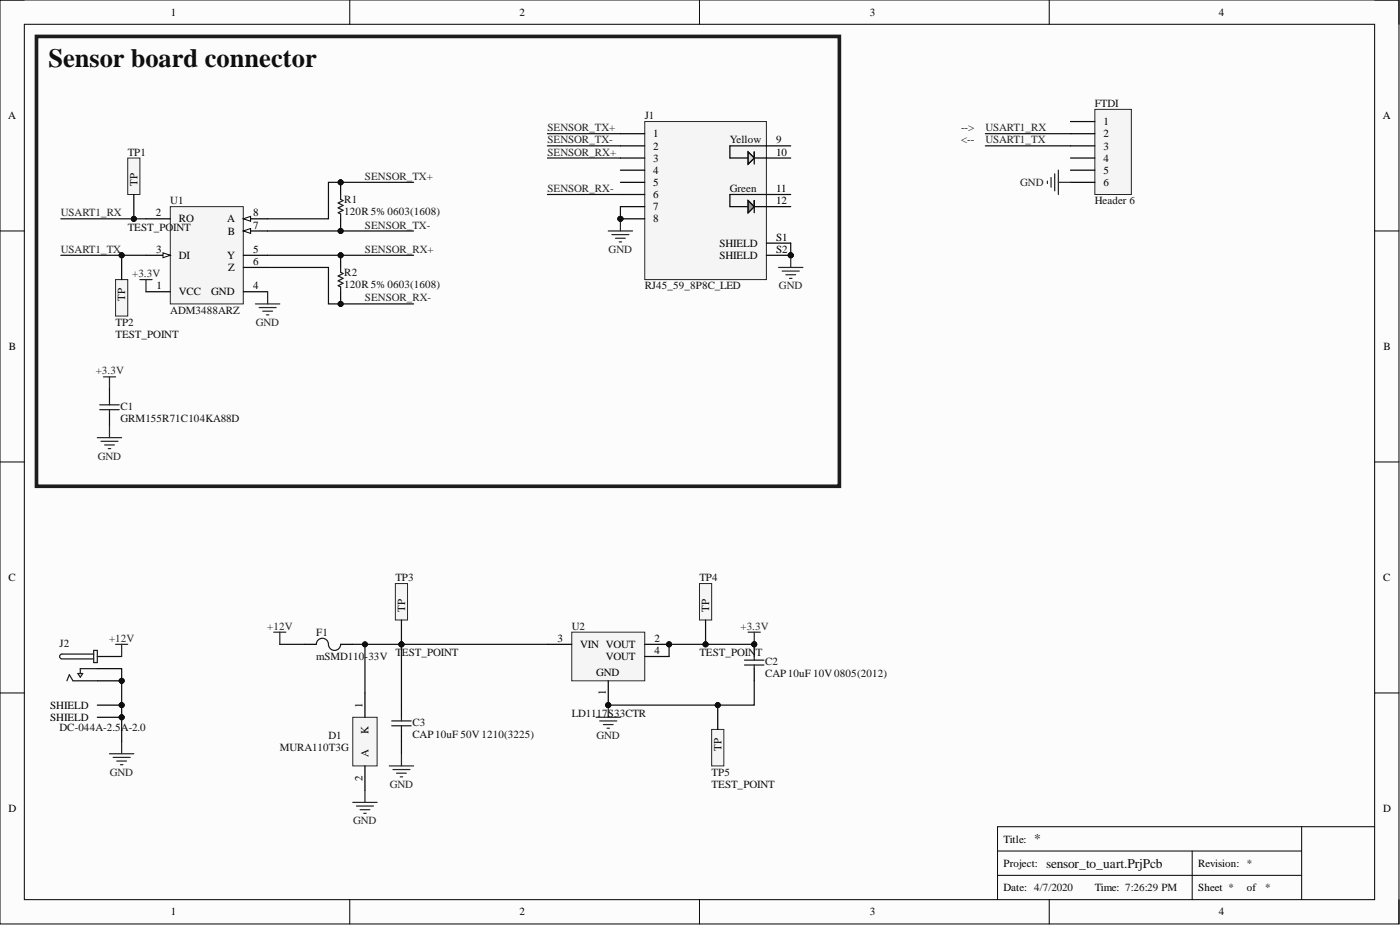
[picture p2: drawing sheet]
<svg xmlns="http://www.w3.org/2000/svg" width="292mm" height="193mm" viewBox="0 0 292 193" stroke-linecap="round" stroke-linejoin="round" font-family="sans-serif">
<defs><g id="words">
<text font-size="5.5" fill="#0e0e0e" x="10.2" y="14">Sensor board connector</text>
<g font-size="2.8" fill="#0e0e0e">
<text x="215.7" y="175.9">*</text>
<text x="218.3" y="181">sensor_to_uart.PrjPcb</text>
</g>
<g font-size="2.3">
<text x="35.6" y="3.3">1</text>
<text x="108.4" y="3.3">2</text>
<text x="181.5" y="3.3">3</text>
<text x="254.3" y="3.3">4</text>
<text x="1.7" y="24.8">A</text>
<text x="136.3" y="28.7">1</text>
<text x="161.9" y="29.9">9</text>
<text x="230.2" y="26.1">1</text>
<text x="230.2" y="28.7">2</text>
<text x="288.5" y="24.8">A</text>
<text x="136.3" y="31.2">2</text>
<text x="136.3" y="33.7">3</text>
<text x="161.9" y="32.5">10</text>
<text x="230.2" y="31.2">3</text>
<text x="230.2" y="33.7">4</text>
<text x="28.7" y="38.8" transform="rotate(-90 28.7 38.8)">TP</text>
<text x="136.3" y="36.3">4</text>
<text x="136.3" y="38.8">5</text>
<text x="136.3" y="41.3">6</text>
<text x="161.9" y="40.1">11</text>
<text x="230.2" y="36.3">5</text>
<text x="230.2" y="38.8">6</text>
<text x="32.5" y="45.1">2</text>
<text x="37.3" y="46.4">RO</text>
<text x="47.4" y="46.4">A</text>
<text x="52.8" y="47.7">7</text>
<text x="52.8" y="45.1">8</text>
<text x="136.3" y="43.9">7</text>
<text x="136.3" y="46.4">8</text>
<text x="161.9" y="42.6">12</text>
<text x="32.6" y="52.7">3</text>
<text x="47.5" y="48.9">B</text>
<text x="52.8" y="52.7">5</text>
<text x="150.1" y="51.5">SHIELD</text>
<text x="161.9" y="50.2">S1</text>
<text x="161.9" y="52.7">S2</text>
<text x="37.3" y="54">DI</text>
<text x="47.4" y="54">Y</text>
<text x="47.6" y="56.6">Z</text>
<text x="52.8" y="55.3">6</text>
<text x="150.1" y="54">SHIELD</text>
<text x="26.1" y="62.7" transform="rotate(-90 26.1 62.7)">TP</text>
<text x="32.7" y="60.4">1</text>
<text x="37.3" y="61.6">VCC</text>
<text x="44.1" y="61.6">GND</text>
<text x="52.8" y="60.4">4</text>
<text x="1.9" y="73">B</text>
<text x="288.7" y="73">B</text>
<text x="1.8" y="121.2">C</text>
<text x="288.6" y="121.2">C</text>
<text x="84.5" y="127.6" transform="rotate(-90 84.5 127.6)">TP</text>
<text x="148" y="127.6" transform="rotate(-90 148 127.6)">TP</text>
<text x="116.3" y="133.9">3</text>
<text x="121.1" y="135.2">VIN VOUT</text>
<text x="126.4" y="137.7">VOUT</text>
<text x="136.6" y="133.9">2</text>
<text x="136.6" y="136.4">4</text>
<text x="124.4" y="141">GND</text>
<text x="10.5" y="147.9">SHIELD</text>
<text x="75.6" y="147.6" transform="rotate(-90 75.6 147.6)">1</text>
<text x="126.4" y="144.9" transform="rotate(-90 126.4 144.9)">1</text>
<text x="10.5" y="150.4">SHIELD</text>
<text x="76.9" y="153.1" transform="rotate(-90 76.9 153.1)">K</text>
<text x="76.9" y="158" transform="rotate(-90 76.9 158)">A</text>
<text x="150.5" y="156.6" transform="rotate(-90 150.5 156.6)">TP</text>
<text x="75.6" y="162.8" transform="rotate(-90 75.6 162.8)">2</text>
<text x="1.8" y="169.4">D</text>
<text x="288.6" y="169.4">D</text>
<text x="209.4" y="175.8">Title:</text>
<text x="209.4" y="180.8">Project:</text>
<text x="209.4" y="185.9">Date: 4/7/2020</text>
<text x="228.4" y="185.9">Time: 7:26:29 PM</text>
<text x="250" y="180.8">Revision: *</text>
<text x="250" y="185.9">Sheet *</text>
<text x="260.2" y="185.9">of</text>
<text x="35.6" y="191">1</text>
<text x="108.4" y="191">2</text>
<text x="181.5" y="191">3</text>
<text x="254.3" y="191">4</text>
</g>
<g font-size="2.3" fill="#0e0e0e">
<text x="228.4" y="22.3">FTDI</text>
<text x="134.5" y="24.8">J1</text>
<text x="152.3" y="29.9">Yellow</text>
<text x="200.5" y="29.9">&lt;--</text>
<text x="200.5" y="27.4">--&gt;</text>
<text x="26.7" y="32.5">TP1</text>
<text x="152.3" y="40.1">Green</text>
<text x="35.5" y="42.6">U1</text>
<text x="71.8" y="42.3">R1</text>
<text x="71.8" y="44.9">120R 5%0603(1608)</text>
<text x="228.4" y="42.6">Header 6</text>
<text x="26.7" y="48.2">TEST_PO</text>
<text x="36.1" y="48.2">INT</text>
<text x="71.8" y="57.6">R2</text>
<text x="35.5" y="65.4">ADM3488ARZ</text>
<text x="71.8" y="60.1">120R 5%0603(1608)</text>
<text x="134.5" y="60.4">RJ45_59_8P8C_LED</text>
<text x="24.1" y="68">TP2</text>
<text x="24.1" y="70.5">TEST_POINT</text>
<text x="25.1" y="85.5">C1</text>
<text x="25.1" y="88">GRM155R71C104KA88D</text>
<text x="82.5" y="121.2">TP3</text>
<text x="145.9" y="121.2">TP4</text>
<text x="119.3" y="131.4">U2</text>
<text x="12.4" y="134.9">J2</text>
<text x="66" y="132.6">F1</text>
<text x="66" y="137.7">mSMD110-33V</text>
<text x="82.5" y="137">T</text>
<text x="83.8" y="137">EST_POINT</text>
<text x="145.9" y="137">TEST_POIN</text>
<text x="157.7" y="137">T</text>
<text x="159.6" y="138.7">C2</text>
<text x="159.6" y="141.3">CAP10uF 10V0805(2012)</text>
<text x="119.3" y="149.6">LD1117S33CTR</text>
<text x="12.4" y="152.4">DC-044A-2.5A-2.0</text>
<text x="68.5" y="154.2">D1</text>
<text x="86" y="151.4">C3</text>
<text x="86" y="153.9">CAP10uF 50V1210(3225)</text>
<text x="58.4" y="156.7">MURA110T3G</text>
<text x="148.5" y="161.8">TP5</text>
<text x="148.5" y="164.3">TEST_POINT</text>
<text x="264" y="185.9">*</text>
</g>
<g font-size="2.3" fill="#262626">
<text x="114.2" y="27.4">SENSOR_TX+</text>
<text x="114.2" y="29.9">SENSOR_TX-</text>
<text x="205.6" y="29.9">USART1_TX</text>
<text x="205.6" y="27.4">USART1_RX</text>
<text x="114.2" y="32.5">SENSOR_RX+</text>
<text x="76.1" y="37.5">SENSOR_TX+</text>
<text x="114.2" y="40.1">SENSOR_RX-</text>
<text x="212.9" y="38.8">GND</text>
<text x="12.7" y="45.1">USART1_RX</text>
<text x="76.1" y="47.7">SENSOR_TX-</text>
<text x="12.7" y="52.7">USART1_TX</text>
<text x="76.1" y="52.7">SENSOR_RX+</text>
<text x="127" y="52.7">GND</text>
<text x="27.6" y="57.8">+3.3V</text>
<text x="76.1" y="62.9">SENSOR_RX-</text>
<text x="162.5" y="60.4">GND</text>
<text x="53.4" y="68">GND</text>
<text x="20" y="78.1">+3.3V</text>
<text x="20.4" y="95.9">GND</text>
<text x="55.8" y="131.4">+12V</text>
<text x="154.5" y="131.4">+3.3V</text>
<text x="22.8" y="133.9">+12V</text>
<text x="124.5" y="154.2">GND</text>
<text x="22.9" y="161.8">GND</text>
<text x="81.3" y="164.3">GND</text>
<text x="73.7" y="172">GND</text>
</g>
</g></defs>
<path d="M0 0h291.9v192.8h-291.9z" fill-rule="evenodd" fill="#fcfcfc"/>
<path d="M0 0h291.9v192.8h-291.9z" fill="none" stroke="#000" stroke-width=".21"/>
<path d="M5.1 5.1h281.7v182.6h-281.7z" fill-rule="evenodd" fill="#fcfcfc"/>
<g fill="none" stroke="#000" stroke-width=".21">
<path d="M0 0h5.1M73 0v5.1M145.9 0v5.1M218.9 0v5.1M286.8 0h5.1v5.1M5.1 5.1h281.7v182.6h-281.7zM0 48.2h5.1M286.8 48.2h5.1M0 96.4h5.1M286.8 96.4h5.1M0 144.6h5.1M286.8 144.6h5.1"/>
<path d="M208.1 177.5h63.5M248.7 177.5v10.2M271.6 172.5v15.2M286.8 172.5h-78.7v15.2M73 187.7v5.1M145.9 187.7v5.1M208.1 182.6h63.5M218.9 187.7v5.1M291.9 187.7v5.1"/>
</g>
<path d="M7.6 7.6h167.5v93.8h-167.5z" fill="none" stroke="#1c1c1c" stroke-width=".76"/>
<path d="M126.9 48.2h5.1M127.7 48.9h3.5M128.4 49.7h2.1M129.2 50.5h.5M129.4 45.6v2.6" fill="none" stroke="#262626" stroke-width=".25"/>
<circle cx="129.4" cy="45.6" r=".51" fill="#0e0e0e"/>
<circle cx="129.4" cy="45.6" r=".51" fill="none" stroke="#0e0e0e" stroke-width=".21"/>
<circle cx="165" cy="53.3" r=".51" fill="#0e0e0e"/>
<circle cx="165" cy="53.3" r=".51" fill="none" stroke="#0e0e0e" stroke-width=".21"/>
<circle cx="129.4" cy="45.6" r=".51" fill="#0e0e0e"/>
<circle cx="129.4" cy="45.6" r=".51" fill="none" stroke="#0e0e0e" stroke-width=".21"/>
<path d="M134.5 25.4h25.4v32.9h-25.4z" fill-rule="evenodd" fill="#f5f5f5"/>
<path d="M134.5 25.4h25.4v32.9h-25.4z" fill="none" stroke="#262626" stroke-width=".21"/>
<path d="M156.1 31.7l1.3 1.3-1.3 1.2zM157.4 33h7.6M157.4 31.7v2.5M165 30.4h-12.7v2.6h3.8M156.1 41.8l1.3 1.3-1.3 1.3zM157.4 43.1h7.6M157.4 41.8v2.6M159.9 50.7h5.1M159.9 53.3h5.1M165 40.6h-12.7v2.5h3.8" fill="none" stroke="#000" stroke-width=".25"/>
<circle cx="165" cy="53.3" r=".51" fill="#0e0e0e"/>
<circle cx="165" cy="53.3" r=".51" fill="none" stroke="#0e0e0e" stroke-width=".21"/>
<path d="M129.4 27.9h5.1M129.4 30.4h5.1M129.4 33h5.1M129.4 35.5h5.1M129.4 38h5.1M129.4 40.6h5.1M129.4 43.1h5.1M129.4 45.6h5.1" fill="none" stroke="#000" stroke-width=".25"/>
<circle cx="129.4" cy="45.6" r=".51" fill="#0e0e0e"/>
<circle cx="129.4" cy="45.6" r=".51" fill="none" stroke="#0e0e0e" stroke-width=".21"/>
<path d="M156.1 31.7l1.3 1.3-1.3 1.2z" fill="#dadada"/>
<path d="M156.1 31.7l1.3 1.3-1.3 1.2z" fill="none" stroke="#000" stroke-width=".25"/>
<path d="M156.1 41.8l1.3 1.3-1.3 1.3z" fill="#969696"/>
<path d="M156.1 41.8l1.3 1.3-1.3 1.3z" fill="none" stroke="#000" stroke-width=".25"/>
<path d="M162.4 55.8h5.1M163.2 56.6h3.6M164 57.3h2M164.7 58.1h.5M165 53.3v2.5" fill="none" stroke="#262626" stroke-width=".25"/>
<circle cx="165" cy="53.3" r=".51" fill="#0e0e0e"/>
<circle cx="165" cy="53.3" r=".51" fill="none" stroke="#0e0e0e" stroke-width=".21"/>
<path d="M35.5 43.1h15.3v20.3h-15.3z" fill-rule="evenodd" fill="#f5f5f5"/>
<path d="M35.5 43.1h15.3v20.3h-15.3z" fill="none" stroke="#262626" stroke-width=".21"/>
<path d="M30.5 45.6h5M30.5 53.3h5M30.5 60.9h5" fill="none" stroke="#000" stroke-width=".25"/>
<path d="M34 52.7l1.5 .6-1.5 .5z" fill="#fbfbfb"/>
<path d="M34 52.7l1.5 .6-1.5 .5z" fill="none" stroke="#000" stroke-width=".21"/>
<path d="M50.8 53.3h5M50.8 55.8h5M50.8 48.2h5M50.8 60.9h5" fill="none" stroke="#000" stroke-width=".25"/>
<path d="M50.8 48.2l1.5-.5v1z" fill="#fbfbfb"/>
<path d="M50.8 48.2l1.5-.5v1z" fill="none" stroke="#000" stroke-width=".21"/>
<path d="M50.8 45.6h5" fill="none" stroke="#000" stroke-width=".25"/>
<path d="M50.8 45.6l1.5-.5v1.1z" fill="#fbfbfb"/>
<path d="M50.8 45.6l1.5-.5v1.1z" fill="none" stroke="#000" stroke-width=".21"/>
<path d="M29.2 58.3h2.5M30.5 58.3v2.6M53.3 63.4h5.1M54.1 64.2h3.5M54.8 64.9h2.1M55.6 65.7h.5M55.8 60.9v2.5" fill="none" stroke="#262626" stroke-width=".25"/>
<circle cx="71.1" cy="38" r=".51" fill="#0e0e0e"/>
<circle cx="71.1" cy="38" r=".51" fill="none" stroke="#0e0e0e" stroke-width=".21"/>
<circle cx="71.1" cy="48.2" r=".51" fill="#0e0e0e"/>
<circle cx="71.1" cy="48.2" r=".51" fill="none" stroke="#0e0e0e" stroke-width=".21"/>
<path d="M71.1 38v2.6" fill="none" stroke="#000" stroke-width=".25"/>
<circle cx="71.1" cy="38" r=".51" fill="#0e0e0e"/>
<circle cx="71.1" cy="38" r=".51" fill="none" stroke="#0e0e0e" stroke-width=".21"/>
<path d="M71.1 45.6v2.6" fill="none" stroke="#000" stroke-width=".25"/>
<circle cx="71.1" cy="48.2" r=".51" fill="#0e0e0e"/>
<circle cx="71.1" cy="48.2" r=".51" fill="none" stroke="#0e0e0e" stroke-width=".21"/>
<path d="M71.1 40.6v1l.5 .2-1 .5 1 .6-1 .5 1 .5-1 .5 .5 .2v1" fill="none" stroke="#1c1c1c" stroke-width=".25"/>
<circle cx="71.1" cy="53.3" r=".51" fill="#0e0e0e"/>
<circle cx="71.1" cy="53.3" r=".51" fill="none" stroke="#0e0e0e" stroke-width=".21"/>
<circle cx="71.1" cy="63.4" r=".51" fill="#0e0e0e"/>
<circle cx="71.1" cy="63.4" r=".51" fill="none" stroke="#0e0e0e" stroke-width=".21"/>
<path d="M71.1 53.3v2.5" fill="none" stroke="#000" stroke-width=".25"/>
<circle cx="71.1" cy="53.3" r=".51" fill="#0e0e0e"/>
<circle cx="71.1" cy="53.3" r=".51" fill="none" stroke="#0e0e0e" stroke-width=".21"/>
<path d="M71.1 60.9v2.5" fill="none" stroke="#000" stroke-width=".25"/>
<circle cx="71.1" cy="63.4" r=".51" fill="#0e0e0e"/>
<circle cx="71.1" cy="63.4" r=".51" fill="none" stroke="#0e0e0e" stroke-width=".21"/>
<path d="M71.1 55.8v1l.5 .3-1 .5 1 .5-1 .5 1 .5-1 .5 .5 .3v1" fill="none" stroke="#1c1c1c" stroke-width=".25"/>
<circle cx="25.4" cy="53.3" r=".51" fill="#0e0e0e"/>
<circle cx="25.4" cy="53.3" r=".51" fill="none" stroke="#0e0e0e" stroke-width=".21"/>
<path d="M24.1 58.3h2.6v7.6h-2.6z" fill-rule="evenodd" fill="#f5f5f5"/>
<path d="M24.1 58.3h2.6v7.6h-2.6z" fill="none" stroke="#262626" stroke-width=".21"/>
<path d="M25.4 53.3v5" fill="none" stroke="#000" stroke-width=".25"/>
<circle cx="25.4" cy="53.3" r=".51" fill="#0e0e0e"/>
<circle cx="25.4" cy="53.3" r=".51" fill="none" stroke="#0e0e0e" stroke-width=".21"/>
<circle cx="27.9" cy="45.6" r=".51" fill="#0e0e0e"/>
<circle cx="27.9" cy="45.6" r=".51" fill="none" stroke="#0e0e0e" stroke-width=".21"/>
<path d="M26.7 33h2.5v7.6h-2.5z" fill-rule="evenodd" fill="#f5f5f5"/>
<path d="M26.7 33h2.5v7.6h-2.5z" fill="none" stroke="#262626" stroke-width=".21"/>
<path d="M27.9 40.6v5" fill="none" stroke="#000" stroke-width=".25"/>
<circle cx="27.9" cy="45.6" r=".51" fill="#0e0e0e"/>
<circle cx="27.9" cy="45.6" r=".51" fill="none" stroke="#0e0e0e" stroke-width=".21"/>
<path d="M21.6 78.6h2.5M22.8 78.6v2.6M20.3 91.3h5.1M21.1 92.1h3.5M21.8 92.8h2.1M22.6 93.6h.5M22.8 88.8v2.5M124.4 149.6h5M125.1 150.4h3.6M125.9 151.2h2M126.7 151.9h.5M126.9 147.1v2.5" fill="none" stroke="#262626" stroke-width=".25"/>
<path d="M22.8 81.2v2.5M22.8 86.2v2.6" fill="none" stroke="#000" stroke-width=".25"/>
<path d="M20.8 84.5h4.1M20.8 85.5h4.1M22.8 83.7v.8M22.8 85.5v.7" fill="none" stroke="#1c1c1c" stroke-width=".25"/>
<circle cx="126.9" cy="147.1" r=".51" fill="#0e0e0e"/>
<circle cx="126.9" cy="147.1" r=".51" fill="none" stroke="#0e0e0e" stroke-width=".21"/>
<path d="M156.1 131.9h2.5M157.4 131.9v2.5" fill="none" stroke="#262626" stroke-width=".25"/>
<circle cx="157.4" cy="134.4" r=".51" fill="#0e0e0e"/>
<circle cx="157.4" cy="134.4" r=".51" fill="none" stroke="#0e0e0e" stroke-width=".21"/>
<circle cx="157.4" cy="134.4" r=".51" fill="#0e0e0e"/>
<circle cx="157.4" cy="134.4" r=".51" fill="none" stroke="#0e0e0e" stroke-width=".21"/>
<path d="M157.4 134.4v2.6M157.4 139.5v2.5" fill="none" stroke="#000" stroke-width=".25"/>
<circle cx="157.4" cy="134.4" r=".51" fill="#0e0e0e"/>
<circle cx="157.4" cy="134.4" r=".51" fill="none" stroke="#0e0e0e" stroke-width=".21"/>
<path d="M155.3 137.7h4.1M155.3 138.7h4.1M157.4 137v.7M157.4 138.7v.8" fill="none" stroke="#1c1c1c" stroke-width=".25"/>
<circle cx="126.9" cy="147.1" r=".51" fill="#0e0e0e"/>
<circle cx="126.9" cy="147.1" r=".51" fill="none" stroke="#0e0e0e" stroke-width=".21"/>
<circle cx="139.6" cy="134.4" r=".51" fill="#0e0e0e"/>
<circle cx="139.6" cy="134.4" r=".51" fill="none" stroke="#0e0e0e" stroke-width=".21"/>
<path d="M119.3 131.9h15.2v10.1h-15.2z" fill-rule="evenodd" fill="#f5f5f5"/>
<path d="M119.3 131.9h15.2v10.1h-15.2z" fill="none" stroke="#262626" stroke-width=".21"/>
<path d="M114.2 134.4h5.1M126.9 142v5.1" fill="none" stroke="#000" stroke-width=".25"/>
<circle cx="126.9" cy="147.1" r=".51" fill="#0e0e0e"/>
<circle cx="126.9" cy="147.1" r=".51" fill="none" stroke="#0e0e0e" stroke-width=".21"/>
<path d="M134.5 134.4h5.1" fill="none" stroke="#000" stroke-width=".25"/>
<circle cx="139.6" cy="134.4" r=".51" fill="#0e0e0e"/>
<circle cx="139.6" cy="134.4" r=".51" fill="none" stroke="#0e0e0e" stroke-width=".21"/>
<path d="M134.5 137h5.1" fill="none" stroke="#000" stroke-width=".25"/>
<path d="M81.2 159.8h5.1M83.8 157.2v2.6M73.6 167.4h5.1M74.4 168.2h3.5M75.1 168.9h2.1M75.9 169.7h.5M76.1 164.9v2.5M82 160.5h3.5M82.7 161.3h2.1M83.5 162.1h.5" fill="none" stroke="#262626" stroke-width=".25"/>
<path d="M73.6 149.6h5.1v10.2h-5.1z" fill-rule="evenodd" fill="#f5f5f5"/>
<path d="M73.6 149.6h5.1v10.2h-5.1z" fill="none" stroke="#262626" stroke-width=".21"/>
<path d="M63.5 134.4h2.5M71.1 134.4h2.5M76.1 144.6v5M76.1 159.8v5.1M83.8 147.1v2.5M83.8 152.2v2.5" fill="none" stroke="#000" stroke-width=".25"/>
<path d="M71.1 134.4a1.27 1.27 0 0 1-1.3 1.3 1.27 1.27 0 0 1-1.3-1.3 1.27 1.27 0 0 0-1.3-1.2 1.27 1.27 0 0 0-1.2 1.2M81.7 150.4h4.1M81.7 151.4h4.1M83.8 149.6v.8M83.8 151.4v.8" fill="none" stroke="#1c1c1c" stroke-width=".25"/>
<path d="M57.1 131.9h2.5M58.4 131.9v2.5" fill="none" stroke="#262626" stroke-width=".25"/>
<circle cx="147.2" cy="134.4" r=".51" fill="#0e0e0e"/>
<circle cx="147.2" cy="134.4" r=".51" fill="none" stroke="#0e0e0e" stroke-width=".21"/>
<path d="M145.9 121.7h2.6v7.6h-2.6z" fill-rule="evenodd" fill="#f5f5f5"/>
<path d="M145.9 121.7h2.6v7.6h-2.6z" fill="none" stroke="#262626" stroke-width=".21"/>
<path d="M147.2 129.3v5.1" fill="none" stroke="#000" stroke-width=".25"/>
<circle cx="147.2" cy="134.4" r=".51" fill="#0e0e0e"/>
<circle cx="147.2" cy="134.4" r=".51" fill="none" stroke="#0e0e0e" stroke-width=".21"/>
<circle cx="149.7" cy="147.1" r=".51" fill="#0e0e0e"/>
<circle cx="149.7" cy="147.1" r=".51" fill="none" stroke="#0e0e0e" stroke-width=".21"/>
<path d="M148.5 152.2h2.5v7.6h-2.5z" fill-rule="evenodd" fill="#f5f5f5"/>
<path d="M148.5 152.2h2.5v7.6h-2.5z" fill="none" stroke="#262626" stroke-width=".21"/>
<path d="M149.8 147.1v5.1" fill="none" stroke="#000" stroke-width=".25"/>
<circle cx="149.7" cy="147.1" r=".51" fill="#0e0e0e"/>
<circle cx="149.7" cy="147.1" r=".51" fill="none" stroke="#0e0e0e" stroke-width=".21"/>
<circle cx="83.8" cy="134.4" r=".51" fill="#0e0e0e"/>
<circle cx="83.8" cy="134.4" r=".51" fill="none" stroke="#0e0e0e" stroke-width=".21"/>
<path d="M82.5 121.7h2.5v7.6h-2.5z" fill-rule="evenodd" fill="#f5f5f5"/>
<path d="M82.5 121.7h2.5v7.6h-2.5z" fill="none" stroke="#262626" stroke-width=".21"/>
<path d="M83.8 129.3v5.1" fill="none" stroke="#000" stroke-width=".25"/>
<circle cx="83.8" cy="134.4" r=".51" fill="#0e0e0e"/>
<circle cx="83.8" cy="134.4" r=".51" fill="none" stroke="#0e0e0e" stroke-width=".21"/>
<path d="M228.4 22.8h7.6v17.8h-7.6z" fill-rule="evenodd" fill="#f5f5f5"/>
<path d="M228.4 22.8h7.6v17.8h-7.6z" fill="none" stroke="#262626" stroke-width=".21"/>
<path d="M223.4 25.4h5M223.4 27.9h5M223.4 30.4h5M223.4 33h5M223.4 35.5h5M223.4 38h5" fill="none" stroke="#000" stroke-width=".25"/>
<path d="M218.5 37.8v.5M219.3 37v2.1M220.1 36.3v3.5M220.8 35.5v5.1M220.8 38h2.6" fill="none" stroke="#262626" stroke-width=".25"/>
<circle cx="25.4" cy="142" r=".51" fill="#0e0e0e"/>
<circle cx="25.4" cy="142" r=".51" fill="none" stroke="#0e0e0e" stroke-width=".21"/>
<circle cx="25.4" cy="149.6" r=".51" fill="#0e0e0e"/>
<circle cx="25.4" cy="149.6" r=".51" fill="none" stroke="#0e0e0e" stroke-width=".21"/>
<circle cx="25.4" cy="147.1" r=".51" fill="#0e0e0e"/>
<circle cx="25.4" cy="147.1" r=".51" fill="none" stroke="#0e0e0e" stroke-width=".21"/>
<path d="M20.3 137h5.1M20.3 142h5.1" fill="none" stroke="#000" stroke-width=".25"/>
<circle cx="25.4" cy="142" r=".51" fill="#0e0e0e"/>
<circle cx="25.4" cy="142" r=".51" fill="none" stroke="#0e0e0e" stroke-width=".21"/>
<path d="M20.3 139.5h5.1M20.3 149.6h5.1" fill="none" stroke="#000" stroke-width=".25"/>
<circle cx="25.4" cy="149.6" r=".51" fill="#0e0e0e"/>
<circle cx="25.4" cy="149.6" r=".51" fill="none" stroke="#0e0e0e" stroke-width=".21"/>
<path d="M20.3 147.1h5.1" fill="none" stroke="#000" stroke-width=".25"/>
<circle cx="25.4" cy="147.1" r=".51" fill="#0e0e0e"/>
<circle cx="25.4" cy="147.1" r=".51" fill="none" stroke="#0e0e0e" stroke-width=".21"/>
<path d="M12.9 137.5h6.6M19.5 136.4h-6.6a.51 .51 0 0 0-.5 .5 .51 .51 0 0 0 .5 .6M19.5 135.7h.8v2.5h-.8zM20.3 139.5h-3.5v1M14 142l.5-1.2 .7 1.2h5.1M16.2 140.5h1.1l-.5 .8z" fill="none" stroke="#1c1c1c" stroke-width=".25"/>
<path d="M24.1 134.4h2.6M25.4 134.4v2.6M22.8 157.2h5.1M23.6 158h3.6M24.4 158.8h2M25.1 159.5h.5M25.4 154.7v2.5" fill="none" stroke="#262626" stroke-width=".25"/>
<path d="M129.4 43.1v2.5" fill="none" stroke="#0e0e0e" stroke-width=".25"/>
<circle cx="129.4" cy="45.6" r=".51" fill="#0e0e0e"/>
<circle cx="129.4" cy="45.6" r=".51" fill="none" stroke="#0e0e0e" stroke-width=".21"/>
<path d="M12.7 53.3h17.8" fill="none" stroke="#0e0e0e" stroke-width=".25"/>
<circle cx="25.4" cy="53.3" r=".51" fill="#0e0e0e"/>
<circle cx="25.4" cy="53.3" r=".51" fill="none" stroke="#0e0e0e" stroke-width=".21"/>
<path d="M12.7 45.6h17.8" fill="none" stroke="#0e0e0e" stroke-width=".25"/>
<circle cx="27.9" cy="45.6" r=".51" fill="#0e0e0e"/>
<circle cx="27.9" cy="45.6" r=".51" fill="none" stroke="#0e0e0e" stroke-width=".21"/>
<path d="M55.8 55.8h12.7v7.6h17.8" fill="none" stroke="#0e0e0e" stroke-width=".25"/>
<circle cx="71.1" cy="63.4" r=".51" fill="#0e0e0e"/>
<circle cx="71.1" cy="63.4" r=".51" fill="none" stroke="#0e0e0e" stroke-width=".21"/>
<path d="M55.8 53.3h30.5" fill="none" stroke="#0e0e0e" stroke-width=".25"/>
<circle cx="71.1" cy="53.3" r=".51" fill="#0e0e0e"/>
<circle cx="71.1" cy="53.3" r=".51" fill="none" stroke="#0e0e0e" stroke-width=".21"/>
<path d="M55.8 48.2h30.5" fill="none" stroke="#0e0e0e" stroke-width=".25"/>
<circle cx="71.1" cy="48.2" r=".51" fill="#0e0e0e"/>
<circle cx="71.1" cy="48.2" r=".51" fill="none" stroke="#0e0e0e" stroke-width=".21"/>
<path d="M86.3 38h-17.8v7.6h-12.7" fill="none" stroke="#0e0e0e" stroke-width=".25"/>
<circle cx="71.1" cy="38" r=".51" fill="#0e0e0e"/>
<circle cx="71.1" cy="38" r=".51" fill="none" stroke="#0e0e0e" stroke-width=".21"/>
<path d="M58.4 134.4h5.1M73.6 134.4h2.5" fill="none" stroke="#0e0e0e" stroke-width=".25"/>
<circle cx="76.1" cy="134.4" r=".51" fill="#0e0e0e"/>
<circle cx="76.1" cy="134.4" r=".51" fill="none" stroke="#0e0e0e" stroke-width=".21"/>
<path d="M114.2 134.4h-38.1v10.2" fill="none" stroke="#0e0e0e" stroke-width=".25"/>
<circle cx="76.1" cy="134.4" r=".51" fill="#0e0e0e"/>
<circle cx="76.1" cy="134.4" r=".51" fill="none" stroke="#0e0e0e" stroke-width=".21"/>
<circle cx="83.8" cy="134.4" r=".51" fill="#0e0e0e"/>
<circle cx="83.8" cy="134.4" r=".51" fill="none" stroke="#0e0e0e" stroke-width=".21"/>
<path d="M114.2 33h15.2M114.2 30.4h15.2M114.2 27.9h15.2M114.2 40.6h15.2M157.4 142v5.1h-30.5" fill="none" stroke="#0e0e0e" stroke-width=".25"/>
<circle cx="126.9" cy="147.1" r=".51" fill="#0e0e0e"/>
<circle cx="126.9" cy="147.1" r=".51" fill="none" stroke="#0e0e0e" stroke-width=".21"/>
<circle cx="149.7" cy="147.1" r=".51" fill="#0e0e0e"/>
<circle cx="149.7" cy="147.1" r=".51" fill="none" stroke="#0e0e0e" stroke-width=".21"/>
<path d="M157.4 134.4h-17.8v2.6" fill="none" stroke="#0e0e0e" stroke-width=".25"/>
<circle cx="139.6" cy="134.4" r=".51" fill="#0e0e0e"/>
<circle cx="139.6" cy="134.4" r=".51" fill="none" stroke="#0e0e0e" stroke-width=".21"/>
<circle cx="147.2" cy="134.4" r=".51" fill="#0e0e0e"/>
<circle cx="147.2" cy="134.4" r=".51" fill="none" stroke="#0e0e0e" stroke-width=".21"/>
<circle cx="157.4" cy="134.4" r=".51" fill="#0e0e0e"/>
<circle cx="157.4" cy="134.4" r=".51" fill="none" stroke="#0e0e0e" stroke-width=".21"/>
<path d="M205.6 30.4h17.8M205.6 27.9h17.8M25.4 139.5v15.2" fill="none" stroke="#0e0e0e" stroke-width=".25"/>
<circle cx="25.4" cy="149.6" r=".51" fill="#0e0e0e"/>
<circle cx="25.4" cy="149.6" r=".51" fill="none" stroke="#0e0e0e" stroke-width=".21"/>
<circle cx="25.4" cy="147.1" r=".51" fill="#0e0e0e"/>
<circle cx="25.4" cy="147.1" r=".51" fill="none" stroke="#0e0e0e" stroke-width=".21"/>
<circle cx="25.4" cy="142" r=".51" fill="#0e0e0e"/>
<circle cx="25.4" cy="142" r=".51" fill="none" stroke="#0e0e0e" stroke-width=".21"/>
<path d="M83.8 134.4v12.7M83.8 154.7v2.5" fill="none" stroke="#0e0e0e" stroke-width=".25"/>
<circle cx="83.8" cy="134.4" r=".51" fill="#0e0e0e"/>
<circle cx="83.8" cy="134.4" r=".51" fill="none" stroke="#0e0e0e" stroke-width=".21"/>
<path d="M165 50.7v2.6" fill="none" stroke="#0e0e0e" stroke-width=".25"/>
<circle cx="165" cy="53.3" r=".51" fill="#0e0e0e"/>
<circle cx="165" cy="53.3" r=".51" fill="none" stroke="#0e0e0e" stroke-width=".21"/>
<use href="#words"/>
</svg>
